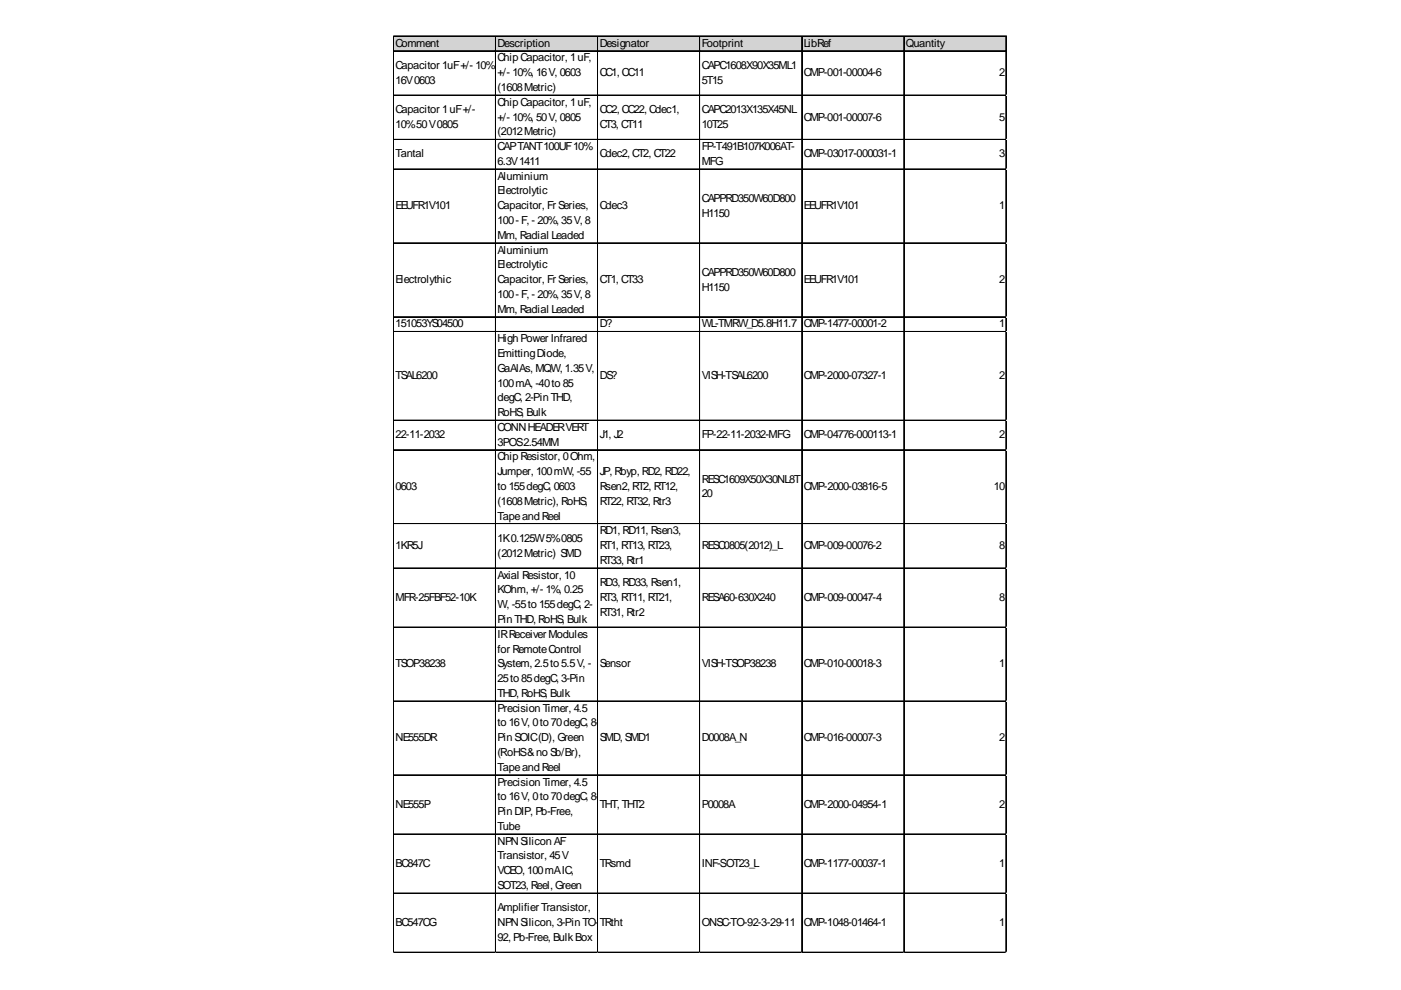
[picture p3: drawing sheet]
<svg xmlns="http://www.w3.org/2000/svg" width="297mm" height="210mm" viewBox="0 0 297 210" stroke-linecap="round" stroke-linejoin="round" font-family="sans-serif">
<defs><g id="words">
<g font-size="2.3">
<text x="83.9" y="9.9">Comment</text>
<text x="105.5" y="9.9">Description</text>
<text x="127.2" y="9.9">Designator</text>
<text x="148.8" y="9.9">Footprint</text>
<text x="170.4" y="9.9">LibRef</text>
<text x="192.1" y="9.9">Quantity</text>
<text x="83.9" y="14.6">Capacitor 1uF+/- 10%</text>
<text x="83.9" y="17.7">16V0603</text>
<text x="105.5" y="13">Chip Capacitor, 1uF,</text>
<text x="105.5" y="16.2">+/- 10%, 16V, 0603</text>
<text x="127.2" y="16.2">CC1, CC11</text>
<text x="148.8" y="14.6">CAPC1608X90X35ML1</text>
<text x="148.8" y="17.7">5T15</text>
<text x="170.4" y="16.2">CMP-001-00004-6</text>
<text x="211.8" y="16.2">2</text>
<text x="83.9" y="24">Capacitor 1uF+/-</text>
<text x="105.5" y="19.3">(1608Metric)</text>
<text x="105.5" y="22.4">Chip Capacitor, 1uF,</text>
<text x="127.2" y="24">CC2, CC22, Cdec1,</text>
<text x="148.8" y="24">CAPC2013X135X45NL</text>
<text x="83.9" y="27.1">10%50V0805</text>
<text x="105.5" y="25.6">+/- 10%, 50V, 0805</text>
<text x="105.5" y="28.7">(2012Metric)</text>
<text x="127.2" y="27.1">CT3, CT11</text>
<text x="148.8" y="27.1">10T25</text>
<text x="170.4" y="25.6">CMP-001-00007-6</text>
<text x="211.8" y="25.6">5</text>
<text x="83.9" y="33.4">Tantal</text>
<text x="105.5" y="31.8">CAPTANT100UF10%</text>
<text x="105.5" y="35">6.3V1411</text>
<text x="127.2" y="33.4">Cdec2, CT2, CT22</text>
<text x="148.8" y="31.8">FP-T491B107K006AT-</text>
<text x="148.8" y="35">MFG</text>
<text x="170.4" y="33.4">CMP-03017-000031-1</text>
<text x="211.8" y="33.4">3</text>
<text x="105.5" y="38.1">Aluminium</text>
<text x="105.5" y="41.2">Electrolytic</text>
<text x="83.9" y="44.4">EEUFR1V101</text>
<text x="105.5" y="44.4">Capacitor, Fr Series,</text>
<text x="105.5" y="47.5">100- F, - 20%, 35V, 8</text>
<text x="127.2" y="44.4">Cdec3</text>
<text x="148.8" y="42.8">CAPPRD350W60D800</text>
<text x="148.8" y="45.9">H1150</text>
<text x="170.4" y="44.4">EEUFR1V101</text>
<text x="211.8" y="44.4">1</text>
<text x="105.5" y="50.6">Mm, Radial Leaded</text>
<text x="105.5" y="53.8">Aluminium</text>
<text x="105.5" y="56.9">Electrolytic</text>
<text x="148.8" y="58.5">CAPPRD350W60D800</text>
<text x="83.9" y="60">Electrolythic</text>
<text x="105.5" y="60">Capacitor, Fr Series,</text>
<text x="105.5" y="63.2">100- F, - 20%, 35V, 8</text>
<text x="127.2" y="60">CT1, CT33</text>
<text x="148.8" y="61.6">H1150</text>
<text x="170.4" y="60">EEUFR1V101</text>
<text x="211.8" y="60">2</text>
<text x="83.9" y="69.4">151053YS04500</text>
<text x="105.5" y="66.3">Mm, Radial Leaded</text>
<text x="127.2" y="69.4">D?</text>
<text x="148.8" y="69.4">WL-TMRW_D5.8H11.7</text>
<text x="170.4" y="69.4">CMP-1477-00001-2</text>
<text x="211.8" y="69.4">1</text>
<text x="105.5" y="72.6">High Power Infrared</text>
<text x="105.5" y="75.7">EmittingDiode,</text>
<text x="83.9" y="80.4">TSAL6200</text>
<text x="105.5" y="78.8">GaAlAs, MQW, 1.35V,</text>
<text x="105.5" y="82">100mA, -40to 85</text>
<text x="127.2" y="80.4">DS?</text>
<text x="148.8" y="80.4">VISH-TSAL6200</text>
<text x="170.4" y="80.4">CMP-2000-07327-1</text>
<text x="211.8" y="80.4">2</text>
<text x="105.5" y="85.1">degC, 2-Pin THD,</text>
<text x="105.5" y="88.2">RoHS, Bulk</text>
<text x="83.9" y="92.9">22-11-2032</text>
<text x="105.5" y="91.4">CONNHEADERVERT</text>
<text x="105.5" y="94.5">3POS2.54MM</text>
<text x="127.2" y="92.9">J1, J2</text>
<text x="148.8" y="92.9">FP-22-11-2032-MFG</text>
<text x="170.4" y="92.9">CMP-04776-000113-1</text>
<text x="211.8" y="92.9">2</text>
<text x="105.5" y="97.6">Chip Resistor, 0Ohm,</text>
<text x="105.5" y="100.8">Jumper, 100mW, -55</text>
<text x="127.2" y="100.8">JP, Rbyp, RD2, RD22,</text>
<text x="83.9" y="103.9">0603</text>
<text x="105.5" y="103.9">to 155degC, 0603</text>
<text x="105.5" y="107">(1608Metric), RoHS,</text>
<text x="127.2" y="103.9">Rsen2, RT2, RT12,</text>
<text x="127.2" y="107">RT22, RT32, Rtr3</text>
<text x="148.8" y="102.3">RESC1609X50X30NL8T</text>
<text x="148.8" y="105.5">20</text>
<text x="170.4" y="103.9">CMP-2000-03816-5</text>
<text x="210.7" y="103.9">10</text>
<text x="105.5" y="110.2">Tapeand Reel</text>
<text x="127.2" y="113.3">RD1, RD11, Rsen3,</text>
<text x="83.9" y="116.4">1KR5J</text>
<text x="105.5" y="114.9">1K0.125W5%0805</text>
<text x="105.5" y="118">(2012Metric) SMD</text>
<text x="127.2" y="116.4">RT1, RT13, RT23,</text>
<text x="127.2" y="119.6">RT33, Rtr1</text>
<text x="148.8" y="116.4">RESC0805(2012)_L</text>
<text x="170.4" y="116.4">CMP-009-00076-2</text>
<text x="211.8" y="116.4">8</text>
<text x="105.5" y="122.7">Axial Resistor, 10</text>
<text x="105.5" y="125.8">KOhm, +/- 1%, 0.25</text>
<text x="127.2" y="124.3">RD3, RD33, Rsen1,</text>
<text x="83.9" y="127.4">MFR-25FBF52-10K</text>
<text x="105.5" y="129">W, -55to 155degC, 2-</text>
<text x="127.2" y="127.4">RT3, RT11, RT21,</text>
<text x="127.2" y="130.5">RT31, Rtr2</text>
<text x="148.8" y="127.4">RESA60-630X240</text>
<text x="170.4" y="127.4">CMP-009-00047-4</text>
<text x="211.8" y="127.4">8</text>
<text x="105.5" y="132.1">Pin THD, RoHS, Bulk</text>
<text x="105.5" y="135.2">IRReceiver Modules</text>
<text x="83.9" y="141.5">TSOP38238</text>
<text x="105.5" y="138.4">for RemoteControl</text>
<text x="105.5" y="141.5">System, 2.5to 5.5V, -</text>
<text x="127.2" y="141.5">Sensor</text>
<text x="148.8" y="141.5">VISH-TSOP38238</text>
<text x="170.4" y="141.5">CMP-010-00018-3</text>
<text x="211.8" y="141.5">1</text>
<text x="105.5" y="144.6">25to 85degC, 3-Pin</text>
<text x="105.5" y="147.8">THD, RoHS, Bulk</text>
<text x="105.5" y="150.9">Precision Timer, 4.5</text>
<text x="105.5" y="154">to 16V, 0to 70degC, 8-</text>
<text x="83.9" y="157.2">NE555DR</text>
<text x="105.5" y="157.2">Pin SOIC(D), Green</text>
<text x="105.5" y="160.3">(RoHS&amp;no Sb/Br),</text>
<text x="127.2" y="157.2">SMD, SMD1</text>
<text x="148.8" y="157.2">D0008A_N</text>
<text x="170.4" y="157.2">CMP-016-00007-3</text>
<text x="211.8" y="157.2">2</text>
<text x="105.5" y="163.4">Tapeand Reel</text>
<text x="105.5" y="166.6">Precision Timer, 4.5</text>
<text x="83.9" y="171.3">NE555P</text>
<text x="105.5" y="169.7">to 16V, 0to 70degC, 8-</text>
<text x="105.5" y="172.8">Pin DIP, Pb-Free,</text>
<text x="127.2" y="171.3">THT, THT2</text>
<text x="148.8" y="171.3">P0008A</text>
<text x="170.4" y="171.3">CMP-2000-04954-1</text>
<text x="211.8" y="171.3">2</text>
<text x="105.5" y="176">Tube</text>
<text x="105.5" y="179.1">NPNSilicon AF</text>
<text x="83.9" y="183.8">BC847C</text>
<text x="105.5" y="182.2">Transistor, 45V</text>
<text x="105.5" y="185.4">VCEO, 100mAIC,</text>
<text x="127.2" y="183.8">TRsmd</text>
<text x="148.8" y="183.8">INF-SOT23_L</text>
<text x="170.4" y="183.8">CMP-1177-00037-1</text>
<text x="211.8" y="183.8">1</text>
<text x="105.5" y="188.5">SOT23, Reel, Green</text>
<text x="83.9" y="196.3">BC547CG</text>
<text x="105.5" y="193.2">Amplifier Transistor,</text>
<text x="105.5" y="196.3">NPNSilicon, 3-Pin TO-</text>
<text x="127.2" y="196.3">TRtht</text>
<text x="148.8" y="196.3">ONSC-TO-92-3-29-11</text>
<text x="170.4" y="196.3">CMP-1048-01464-1</text>
<text x="211.8" y="196.3">1</text>
<text x="105.5" y="199.5">92, Pb-Free, BulkBox</text>
</g>
</g></defs>
<path d="M83.5 7.7h130v3.2h-130z" fill="#d3d3d3"/>
<g fill="none" stroke="#000" stroke-width=".21">
<path d="M83.4 7.6v194.4M83.5 7.6v194.4M83.6 7.6h129.8M83.6 7.7h129.8M83.6 10.7h129.8M83.6 10.8h129.8M105 7.8v194.2M105.1 7.8v194.2M126.7 7.8v194.2M126.8 7.8v194.2M148.3 7.8v194.2M148.4 7.8v194.2"/>
<path d="M170 7.8v194.2M191.6 7.8v194.2M191.7 7.8v194.2M213.2 7.8v194.2M213.3 7.8v194.2M83.6 20.1h129.8M83.6 20.2h129.8M83.6 29.5h129.8M83.6 29.6h129.8M83.6 35.8h129.8M83.6 35.9h129.8M83.6 51.5h129.8"/>
<path d="M83.6 51.6h129.8M83.6 67.1h129.8M83.6 67.2h129.8M83.6 70.3h129.8M83.6 70.4h129.8M83.6 89.1h129.8M83.6 89.2h129.8M83.6 95.3h129.8M83.6 95.4h129.8M83.6 111h129.8M83.6 111.1h129.8M83.6 120.4h129.8"/>
<path d="M83.6 120.5h129.8M83.6 132.9h129.8M83.6 133h129.8M83.6 148.6h129.8M83.6 148.7h129.8M83.6 164.3h129.8M83.6 164.4h129.8M83.6 176.8h129.8M83.6 176.9h129.8M83.6 189.3h129.8M83.6 189.4h129.8M83.6 201.9h129.8"/>
</g>
<path d="M213.4 20.1h.1" fill="none" stroke="#e0e0e0" stroke-width=".21"/>
<path d="M213.4 20.1l.1 .2z" fill="#e0e0e0"/>
<path d="M213.4 29.5h.1" fill="none" stroke="#e0e0e0" stroke-width=".21"/>
<path d="M213.4 29.5l.1 .2z" fill="#e0e0e0"/>
<path d="M213.4 35.8h.1" fill="none" stroke="#e0e0e0" stroke-width=".21"/>
<path d="M213.4 35.8l.1 .2z" fill="#e0e0e0"/>
<path d="M213.4 51.5h.1" fill="none" stroke="#e0e0e0" stroke-width=".21"/>
<path d="M213.4 51.5l.1 .1z" fill="#e0e0e0"/>
<path d="M213.4 67.1h.1" fill="none" stroke="#e0e0e0" stroke-width=".21"/>
<path d="M213.4 67.1l.1 .2z" fill="#e0e0e0"/>
<path d="M213.4 70.3h.1" fill="none" stroke="#e0e0e0" stroke-width=".21"/>
<path d="M213.4 70.3l.1 .1z" fill="#e0e0e0"/>
<path d="M213.4 89.1h.1" fill="none" stroke="#e0e0e0" stroke-width=".21"/>
<path d="M213.4 89.1l.1 .1z" fill="#e0e0e0"/>
<path d="M213.4 95.3h.1" fill="none" stroke="#e0e0e0" stroke-width=".21"/>
<path d="M213.4 95.3l.1 .2z" fill="#e0e0e0"/>
<path d="M213.4 111h.1" fill="none" stroke="#e0e0e0" stroke-width=".21"/>
<path d="M213.4 111l.1 .2z" fill="#e0e0e0"/>
<path d="M213.4 120.4h.1" fill="none" stroke="#e0e0e0" stroke-width=".21"/>
<path d="M213.4 120.4l.1 .2z" fill="#e0e0e0"/>
<path d="M213.4 132.9h.1" fill="none" stroke="#e0e0e0" stroke-width=".21"/>
<path d="M213.4 132.9l.1 .2z" fill="#e0e0e0"/>
<path d="M213.4 148.6h.1" fill="none" stroke="#e0e0e0" stroke-width=".21"/>
<path d="M213.4 148.6l.1 .2z" fill="#e0e0e0"/>
<path d="M213.4 164.3h.1" fill="none" stroke="#e0e0e0" stroke-width=".21"/>
<path d="M213.4 164.3l.1 .1z" fill="#e0e0e0"/>
<path d="M213.4 176.8h.1" fill="none" stroke="#e0e0e0" stroke-width=".21"/>
<path d="M213.4 176.8l.1 .2z" fill="#e0e0e0"/>
<path d="M213.4 189.3h.1" fill="none" stroke="#e0e0e0" stroke-width=".21"/>
<path d="M213.4 189.3l.1 .2z" fill="#e0e0e0"/>
<path d="M213.4 201.9h.1" fill="none" stroke="#e0e0e0" stroke-width=".21"/>
<path d="M213.4 201.9l.1 .1z" fill="#e0e0e0"/>
<use href="#words"/>
</svg>
